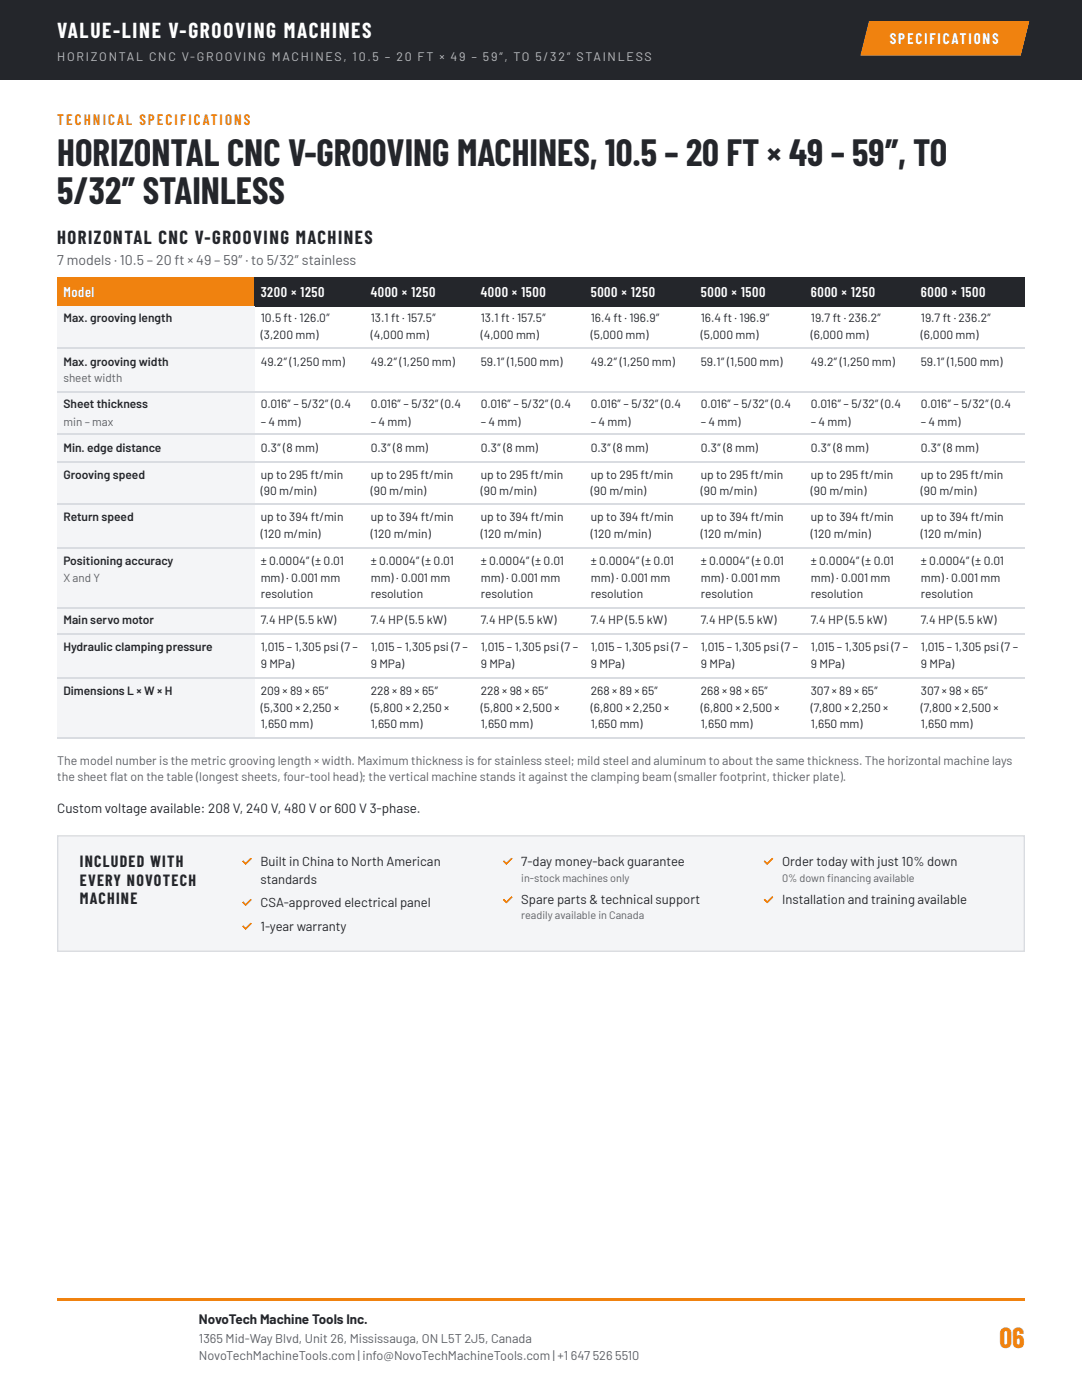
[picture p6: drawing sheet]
<svg xmlns="http://www.w3.org/2000/svg" width="216mm" height="279mm" viewBox="0 0 216 279" stroke-linecap="round" stroke-linejoin="round" font-family="sans-serif">
<defs><g id="words">
<g font-size="7.4" fill="#24262b">
<text x="11.4" y="33.1">HORIZONTAL CNC V-GROOVING MACHINES, 10.5 – 20 FT × 49 – 59″, TO</text>
<text x="11.4" y="40.7">5/32″ STAINLESS</text>
</g>
<text font-size="5.6" fill="#f0820f" x="199.4" y="269.1">06</text>
<text font-size="4.2" fill="#fff" x="11.4" y="7.7">VALUE-LINE V-GROOVING MACHINES</text>
<text font-size="3.7" fill="#24262b" x="11.4" y="48.7">HORIZONTAL CNC V-GROOVING MACHINES</text>
<g font-size="3.2" fill="#24262b">
<text x="15.9" y="173">INCLUDED WITH</text>
<text x="15.9" y="176.7">EVERY NOVOTECH</text>
<text x="15.9" y="180.4">MACHINE</text>
</g>
<text font-size="3" fill="#fff" x="177.6" y="8.7">SPECIFICATIONS</text>
<text font-size="3" fill="#d96f00" x="11.4" y="24.9">TECHNICAL SPECIFICATIONS</text>
<text font-size="2.8" fill="#5b6068" x="11.4" y="52.9">7 models · 10.5 – 20 ft × 49 – 59″ · to 5/32″ stainless</text>
<g font-size="2.8" fill="#fff">
<text x="12.7" y="59.3">Model</text>
<text x="52" y="59.3">3200 × 1250</text>
<text x="74" y="59.3">4000 × 1250</text>
<text x="95.9" y="59.3">4000 × 1500</text>
<text x="117.9" y="59.3">5000 × 1250</text>
<text x="139.8" y="59.3">5000 × 1500</text>
<text x="161.8" y="59.3">6000 × 1250</text>
<text x="183.7" y="59.3">6000 × 1500</text>
</g>
<g font-size="2.7" fill="#24262b">
<text x="11.4" y="162.2">Custom voltage available: 208 V, 240 V, 480 V or 600 V 3-phase.</text>
<text x="39.7" y="264.3">NovoTech Machine Tools Inc.</text>
</g>
<g font-size="2.6" fill="#d96f00">
<text x="48.1" y="172.8">✓ Built in China to North American</text>
<text x="100.1" y="172.8">✓ 7-day money-back guarantee</text>
<text x="152.2" y="172.8">✓ Order today with just 10% down</text>
<text x="48.1" y="181">✓ CSA-approved electrical panel</text>
<text x="48.1" y="185.7">✓ 1-year warranty</text>
<text x="100.1" y="180.4">✓ Spare parts &amp; technical support</text>
<text x="152.2" y="180.4">✓ Installation and training available</text>
</g>
<text font-size="2.6" fill="#24262b" x="52" y="176.5">standards</text>
<text font-size="2.5" fill="#b9bdc6" x="11.4" y="12.2">HORIZONTAL CNC V-GROOVING MACHINES, 10.5 – 20 FT × 49 – 59″, TO 5/32″ STAINLESS</text>
<g font-size="2.5" fill="#5b6068">
<text x="11.4" y="152.7">The model number is the metric grooving length × width. Maximum thickness is for stainless steel; mild steel and aluminum to about the same thickness. The horizontal machine lays</text>
<text x="11.4" y="155.8">the sheet fat on the table (longest sheets, four-tool head); the vertical machine stands it against the clamping beam (smaller footprint, thicker plate).</text>
<text x="22" y="155.8">l</text>
<text x="39.7" y="268">1365 Mid-Way Blvd, Unit 26, Mississauga, ON L5T 2J5, Canada</text>
<text x="39.7" y="271.5">NovoTechMachineTools.com | info@NovoTechMachineTools.com | +1</text>
<text x="113.9" y="271.5">647</text>
<text x="118.3" y="271.5">526</text>
<text x="122.7" y="271.5">5510</text>
</g>
<g font-size="2.4" fill="#24262b">
<text x="12.7" y="64.3">Max. grooving length</text>
<text x="52" y="64.3">10.5 ft · 126.0″</text>
<text x="74" y="64.3">13.1 ft · 157.5″</text>
<text x="95.9" y="64.3">13.1 ft · 157.5″</text>
<text x="117.9" y="64.3">16.4 ft · 196.9″</text>
<text x="139.8" y="64.3">16.4 ft · 196.9″</text>
<text x="161.8" y="64.3">19.7 ft · 236.2″</text>
<text x="183.7" y="64.3">19.7 ft · 236.2″</text>
<text x="52" y="67.7">(3,200 mm)</text>
<text x="74" y="67.7">(4,000 mm)</text>
<text x="95.9" y="67.7">(4,000 mm)</text>
<text x="117.9" y="67.7">(5,000 mm)</text>
<text x="139.8" y="67.7">(5,000 mm)</text>
<text x="161.8" y="67.7">(6,000 mm)</text>
<text x="183.7" y="67.7">(6,000 mm)</text>
<text x="12.7" y="73">Max. grooving width</text>
<text x="52" y="73">49.2″ (1,250 mm)</text>
<text x="74" y="73">49.2″ (1,250 mm)</text>
<text x="95.9" y="73">59.1″ (1,500 mm)</text>
<text x="117.9" y="73">49.2″ (1,250 mm)</text>
<text x="139.8" y="73">59.1″ (1,500 mm)</text>
<text x="161.8" y="73">49.2″ (1,250 mm)</text>
<text x="183.7" y="73">59.1″ (1,500 mm)</text>
<text x="12.7" y="81.5">Sheet thickness</text>
<text x="52" y="81.5">0.016″ – 5/32″ (0.4</text>
<text x="74" y="81.5">0.016″ – 5/32″ (0.4</text>
<text x="95.9" y="81.5">0.016″ – 5/32″ (0.4</text>
<text x="117.9" y="81.5">0.016″ – 5/32″ (0.4</text>
<text x="139.8" y="81.5">0.016″ – 5/32″ (0.4</text>
<text x="161.8" y="81.5">0.016″ – 5/32″ (0.4</text>
<text x="183.7" y="81.5">0.016″ – 5/32″ (0.4</text>
<text x="52" y="84.9">– 4 mm)</text>
<text x="74" y="84.9">– 4 mm)</text>
<text x="95.9" y="84.9">– 4 mm)</text>
<text x="117.9" y="84.9">– 4 mm)</text>
<text x="139.8" y="84.9">– 4 mm)</text>
<text x="161.8" y="84.9">– 4 mm)</text>
<text x="183.7" y="84.9">– 4 mm)</text>
<text x="12.7" y="90.2">Min. edge distance</text>
<text x="12.7" y="95.5">Grooving speed</text>
<text x="52" y="90.2">0.3″ (8 mm)</text>
<text x="52" y="95.5">up to 295 ft/min</text>
<text x="74" y="90.2">0.3″ (8 mm)</text>
<text x="74" y="95.5">up to 295 ft/min</text>
<text x="95.9" y="90.2">0.3″ (8 mm)</text>
<text x="95.9" y="95.5">up to 295 ft/min</text>
<text x="117.9" y="90.2">0.3″ (8 mm)</text>
<text x="117.9" y="95.5">up to 295 ft/min</text>
<text x="139.8" y="90.2">0.3″ (8 mm)</text>
<text x="139.8" y="95.5">up to 295 ft/min</text>
<text x="161.8" y="90.2">0.3″ (8 mm)</text>
<text x="161.8" y="95.5">up to 295 ft/min</text>
<text x="183.7" y="90.2">0.3″ (8 mm)</text>
<text x="183.7" y="95.5">up to 295 ft/min</text>
<text x="52" y="98.7">(90 m/min)</text>
<text x="74" y="98.7">(90 m/min)</text>
<text x="95.9" y="98.7">(90 m/min)</text>
<text x="117.9" y="98.7">(90 m/min)</text>
<text x="139.8" y="98.7">(90 m/min)</text>
<text x="161.8" y="98.7">(90 m/min)</text>
<text x="183.7" y="98.7">(90 m/min)</text>
<text x="12.7" y="104">Return speed</text>
<text x="52" y="104">up to 394 ft/min</text>
<text x="52" y="107.4">(120 m/min)</text>
<text x="74" y="104">up to 394 ft/min</text>
<text x="74" y="107.4">(120 m/min)</text>
<text x="95.9" y="104">up to 394 ft/min</text>
<text x="95.9" y="107.4">(120 m/min)</text>
<text x="117.9" y="104">up to 394 ft/min</text>
<text x="117.9" y="107.4">(120 m/min)</text>
<text x="139.8" y="104">up to 394 ft/min</text>
<text x="139.8" y="107.4">(120 m/min)</text>
<text x="161.8" y="104">up to 394 ft/min</text>
<text x="161.8" y="107.4">(120 m/min)</text>
<text x="183.7" y="104">up to 394 ft/min</text>
<text x="183.7" y="107.4">(120 m/min)</text>
<text x="12.7" y="112.7">Positioning accuracy</text>
<text x="52" y="112.7">± 0.0004″ (± 0.01</text>
<text x="74" y="112.7">± 0.0004″ (± 0.01</text>
<text x="95.9" y="112.7">± 0.0004″ (± 0.01</text>
<text x="117.9" y="112.7">± 0.0004″ (± 0.01</text>
<text x="139.8" y="112.7">± 0.0004″ (± 0.01</text>
<text x="161.8" y="112.7">± 0.0004″ (± 0.01</text>
<text x="183.7" y="112.7">± 0.0004″ (± 0.01</text>
<text x="52" y="116.2">mm) · 0.001 mm</text>
<text x="52" y="119.3">resolution</text>
<text x="74" y="116.2">mm) · 0.001 mm</text>
<text x="74" y="119.3">resolution</text>
<text x="95.9" y="116.2">mm) · 0.001 mm</text>
<text x="95.9" y="119.3">resolution</text>
<text x="117.9" y="116.2">mm) · 0.001 mm</text>
<text x="117.9" y="119.3">resolution</text>
<text x="139.8" y="116.2">mm) · 0.001 mm</text>
<text x="139.8" y="119.3">resolution</text>
<text x="161.8" y="116.2">mm) · 0.001 mm</text>
<text x="161.8" y="119.3">resolution</text>
<text x="183.7" y="116.2">mm) · 0.001 mm</text>
<text x="183.7" y="119.3">resolution</text>
<text x="12.7" y="124.6">Main servo motor</text>
<text x="52" y="124.6">7.4 HP (5.5 kW)</text>
<text x="74" y="124.6">7.4 HP (5.5 kW)</text>
<text x="95.9" y="124.6">7.4 HP (5.5 kW)</text>
<text x="117.9" y="124.6">7.4 HP (5.5 kW)</text>
<text x="139.8" y="124.6">7.4 HP (5.5 kW)</text>
<text x="161.8" y="124.6">7.4 HP (5.5 kW)</text>
<text x="183.7" y="124.6">7.4 HP (5.5 kW)</text>
<text x="12.7" y="129.9">Hydraulic clamping pressure</text>
<text x="52" y="129.9">1,015 – 1,305 psi (7 –</text>
<text x="74" y="129.9">1,015 – 1,305 psi (7 –</text>
<text x="95.9" y="129.9">1,015 – 1,305 psi (7 –</text>
<text x="117.9" y="129.9">1,015 – 1,305 psi (7 –</text>
<text x="139.8" y="129.9">1,015 – 1,305 psi (7 –</text>
<text x="161.8" y="129.9">1,015 – 1,305 psi (7 –</text>
<text x="183.7" y="129.9">1,015 – 1,305 psi (7 –</text>
<text x="52" y="133.3">9 MPa)</text>
<text x="74" y="133.3">9 MPa)</text>
<text x="95.9" y="133.3">9 MPa)</text>
<text x="117.9" y="133.3">9 MPa)</text>
<text x="139.8" y="133.3">9 MPa)</text>
<text x="161.8" y="133.3">9 MPa)</text>
<text x="183.7" y="133.3">9 MPa)</text>
<text x="12.7" y="138.6">Dimensions L × W × H</text>
<text x="52" y="138.6">209 × 89 × 65″</text>
<text x="52" y="142.1">(5,300 × 2,250 ×</text>
<text x="74" y="138.6">228 × 89 × 65″</text>
<text x="74" y="142.1">(5,800 × 2,250 ×</text>
<text x="95.9" y="138.6">228 × 98 × 65″</text>
<text x="95.9" y="142.1">(5,800 × 2,500 ×</text>
<text x="117.9" y="138.6">268 × 89 × 65″</text>
<text x="117.9" y="142.1">(6,800 × 2,250 ×</text>
<text x="139.8" y="138.6">268 × 98 × 65″</text>
<text x="139.8" y="142.1">(6,800 × 2,500 ×</text>
<text x="161.8" y="138.6">307 × 89 × 65″</text>
<text x="161.8" y="142.1">(7,800 × 2,250 ×</text>
<text x="183.7" y="138.6">307 × 98 × 65″</text>
<text x="183.7" y="142.1">(7,800 × 2,500 ×</text>
<text x="52" y="145.3">1,650 mm)</text>
<text x="74" y="145.3">1,650 mm)</text>
<text x="95.9" y="145.3">1,650 mm)</text>
<text x="117.9" y="145.3">1,650 mm)</text>
<text x="139.8" y="145.3">1,650 mm)</text>
<text x="161.8" y="145.3">1,650 mm)</text>
<text x="183.7" y="145.3">1,650 mm)</text>
</g>
<g font-size="2.3" fill="#5b6068">
<text x="12.7" y="76.2">sheet width</text>
<text x="12.7" y="84.9">min – max</text>
<text x="12.7" y="116.2">X and Y</text>
</g>
<g font-size="2.2" fill="#5b6068">
<text x="104" y="175.9">in-stock machines only</text>
<text x="156" y="175.9">0% down fnancing available</text>
<text x="165.1" y="175.9">i</text>
<text x="104" y="183.4">readily available in Canada</text>
</g>
</g></defs>
<path d="M0 0h215.9v15.9h-215.9z" fill="#24262b"/>
<g fill="#f0820f">
<path d="M173.4 4.2h32l-1.7 6.9h-32z"/>
<path d="M11.4 55.3h39.4v5.8h-39.4z"/>
</g>
<g fill="#24262b">
<path d="M50.8 55.3h22v5.8h-22z"/>
<path d="M72.8 55.3h21.9v5.8h-21.9z"/>
<path d="M94.7 55.3h22v5.8h-22z"/>
<path d="M116.7 55.3h21.9v5.8h-21.9z"/>
<path d="M138.6 55.3h22v5.8h-22z"/>
<path d="M160.6 55.3h22v5.8h-22z"/>
<path d="M182.6 55.3h21.9v5.8h-21.9z"/>
</g>
<g fill="#f4f5f7">
<path d="M11.4 61.1h39.4v8.5h-39.4z"/>
<path d="M11.4 69.6h39.4v8.5h-39.4z"/>
<path d="M11.4 78.1h39.4v8.7h-39.4z"/>
<path d="M11.4 86.8h39.4v5.3h-39.4z"/>
<path d="M11.4 92.1h39.4v8.7h-39.4z"/>
<path d="M11.4 100.8h39.4v8.5h-39.4z"/>
<path d="M11.4 109.3h39.4v11.9h-39.4z"/>
<path d="M11.4 121.2h39.4v5.5h-39.4z"/>
<path d="M11.4 126.7h39.4v8.5h-39.4z"/>
<path d="M11.4 135.2h39.4v11.9h-39.4z"/>
</g>
<path d="M11.4 69.5h193.1M11.4 78.2h193.1M11.4 86.7h193.1M11.4 92.2h193.1M11.4 100.7h193.1M11.4 109.4h193.1M11.4 121.3h193.1M11.4 126.6h193.1M11.4 135.3h193.1M11.4 147.2h193.1" fill="none" stroke="#d9dce1" stroke-width=".26"/>
<path d="M11.4 166.7h193.1v23.3h-193.1z" fill="#f4f5f7"/>
<path d="M11.5 166.8h192.9v23h-192.9z" fill="none" stroke="#d9dce1" stroke-width=".26"/>
<path d="M11.4 259h193.1v.6h-193.1z" fill="#f0820f"/>
<use href="#words"/>
</svg>
